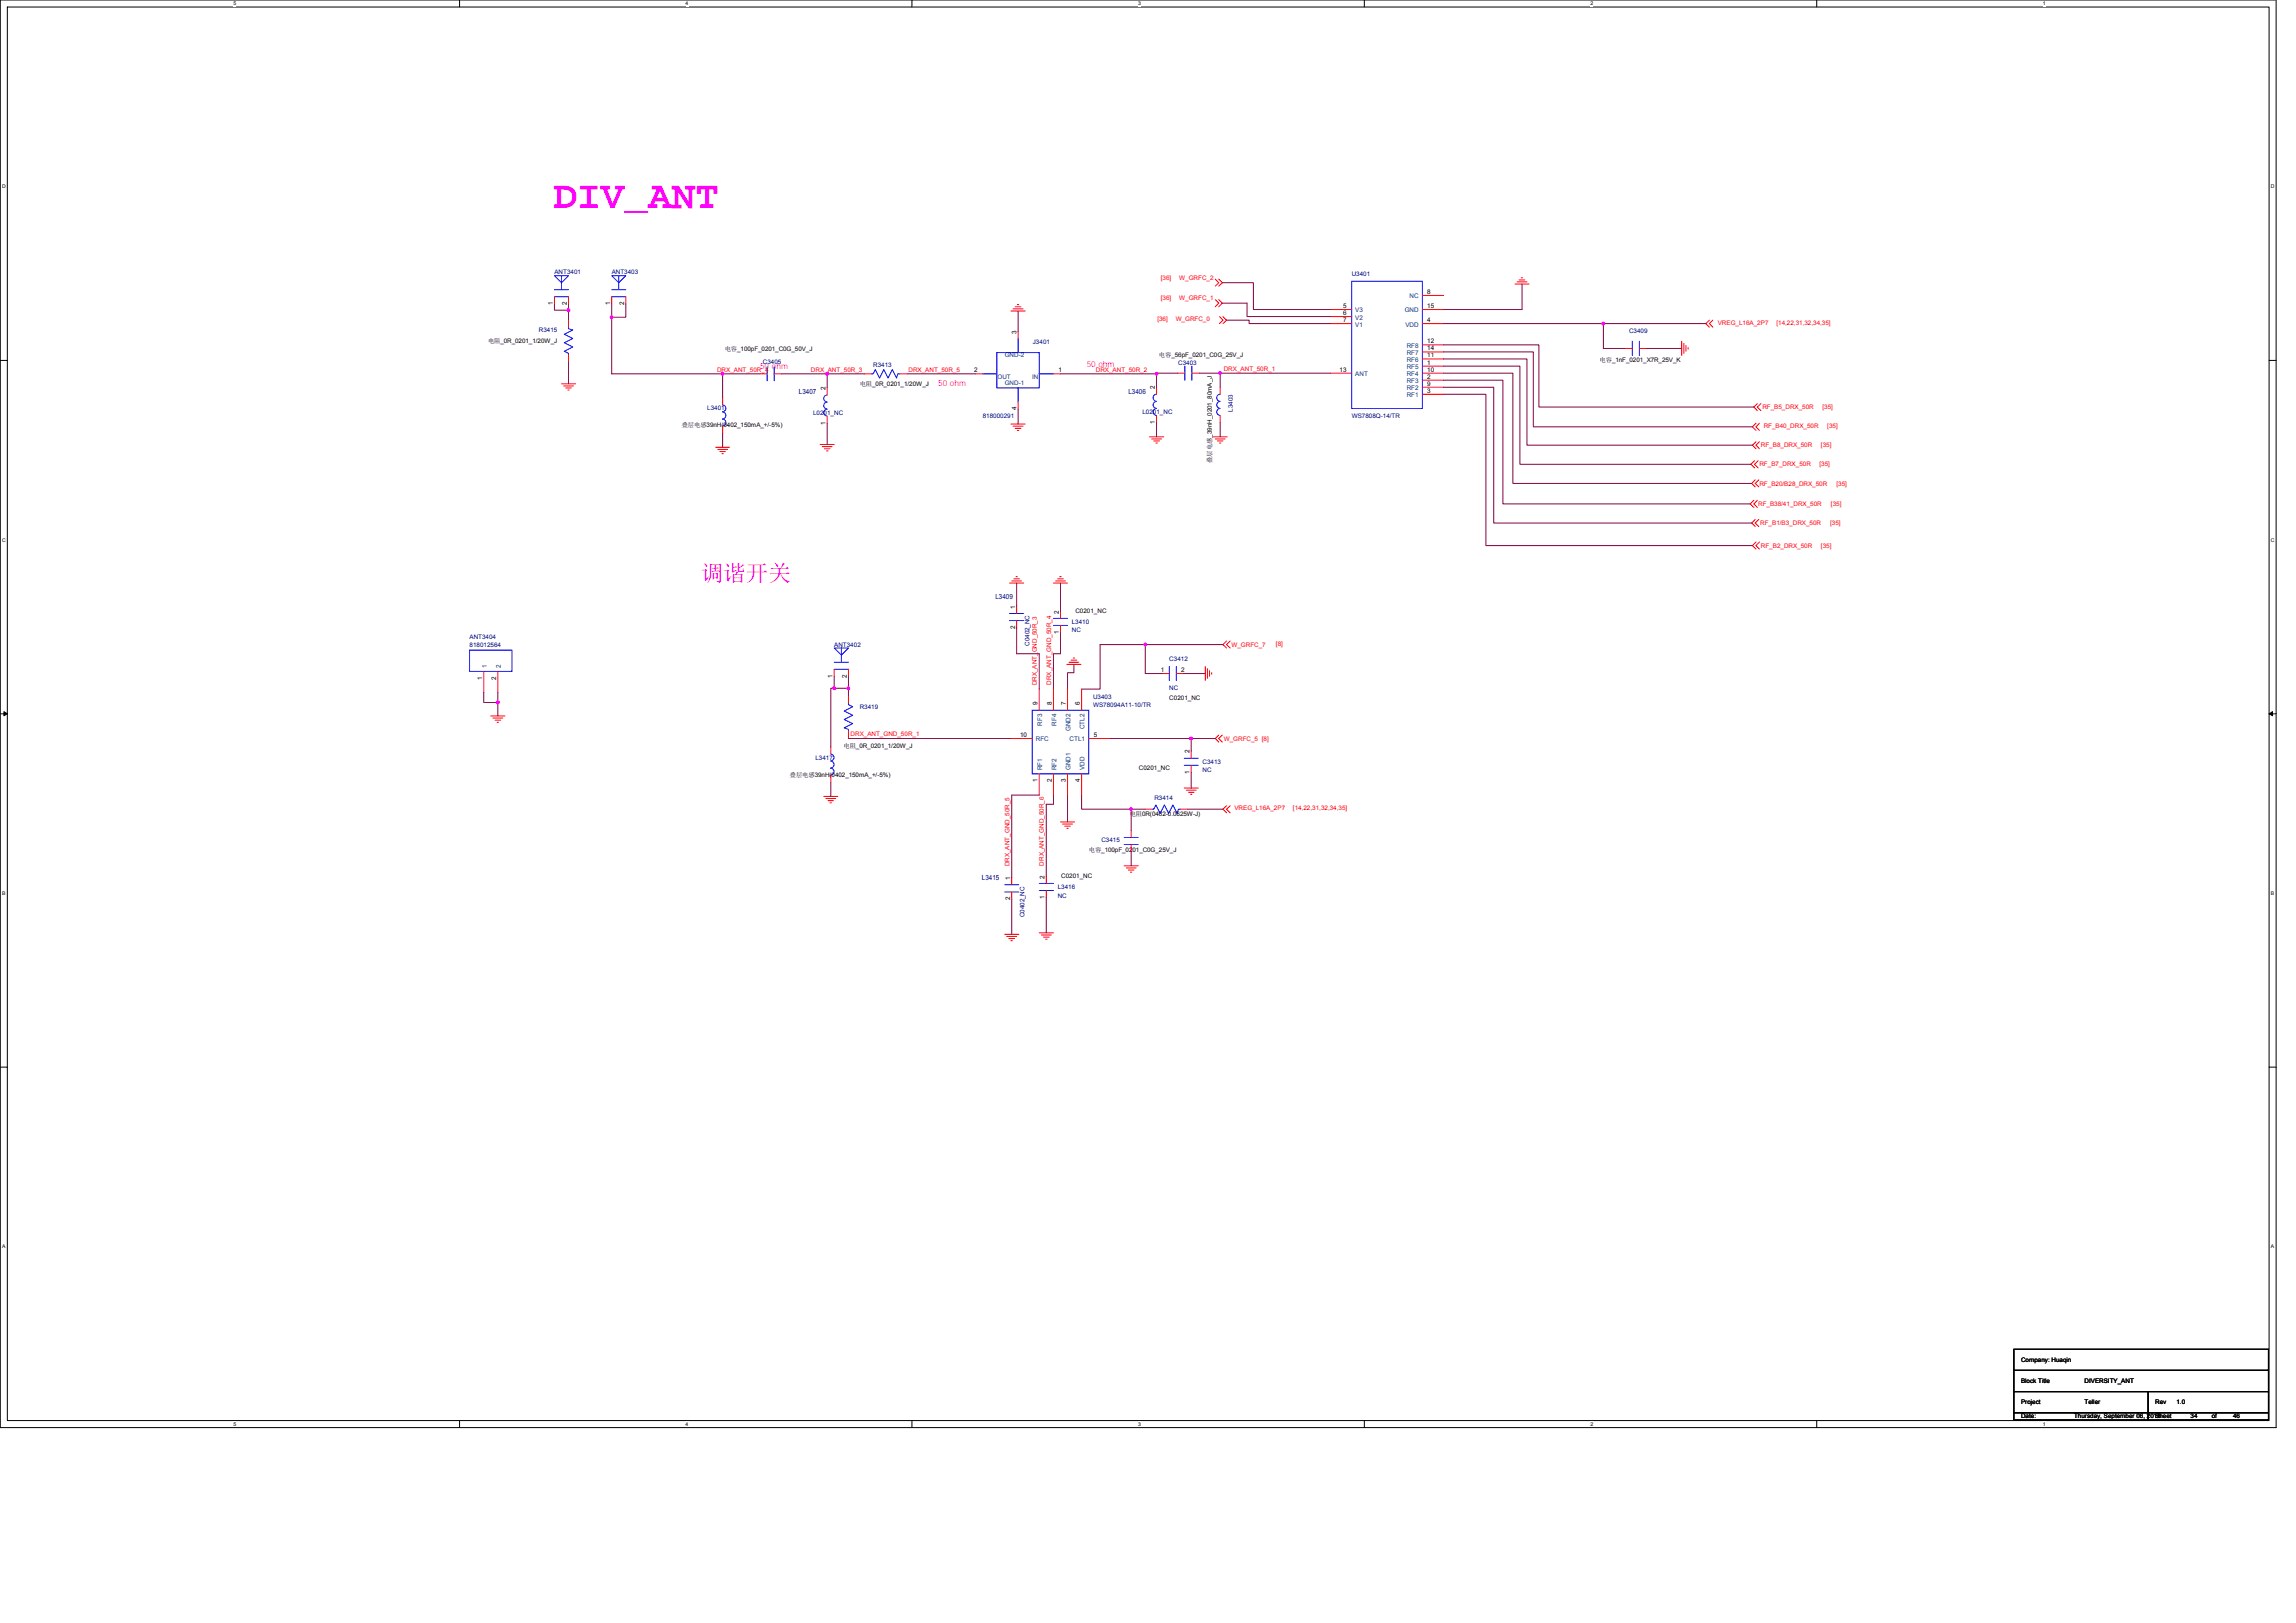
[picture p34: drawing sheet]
<svg xmlns="http://www.w3.org/2000/svg" width="297mm" height="210mm" viewBox="0 0 297 210" stroke-linecap="round" stroke-linejoin="round" font-family="sans-serif">
<defs><g id="words">
<text font-size="5.1" fill="#f0f" x="71.6" y="26.9">DIV_ANT</text>
<text font-size="2.9" fill="#f0f" x="90.7" y="75.2">调谐开关</text>
<g font-size="1.1" fill="#f0f">
<text x="98.3" y="47.7">50 ohm</text>
<text x="140.6" y="47.4">50 ohm</text>
<text x="121.4" y="49.9">50 ohm</text>
</g>
<g font-size=".9" fill="#000080">
<text x="103.4" y="51">L3407</text>
<text x="146" y="50.9">L3406</text>
<text x="128.8" y="77.4">L3409</text>
<text x="127" y="113.8">L3415</text>
</g>
<g font-size=".8" fill="#000080">
<text x="71.7" y="35.5">ANT3401</text>
<text x="79.1" y="35.5">ANT3403</text>
<text x="174.9" y="35.7">U3401</text>
<text x="69.7" y="43">R3415</text>
<text x="98.7" y="47.1">C3405</text>
<text x="113" y="47.4">R3413</text>
<text x="133.6" y="44.5">J3401</text>
<text x="152.4" y="47.2">C3403</text>
<text x="210.8" y="43.1">C3409</text>
<text x="91.5" y="53.1">L3401</text>
<text x="105.2" y="53.7">L0201_NC</text>
<text x="147.8" y="53.6">L0201_NC</text>
<text x="159.5" y="53.3" transform="rotate(-90 159.5 53.3)">L3403</text>
<text x="127.1" y="54.1">818000291</text>
<text x="174.9" y="54.1">WS7808Q-14/TR</text>
<text x="60.7" y="82.7">ANT3404</text>
<text x="60.7" y="83.7">818012564</text>
<text x="107.9" y="83.7">ANT3402</text>
<text x="133.2" y="83.6" transform="rotate(-90 133.2 83.6)">C0402_NC</text>
<text x="138.7" y="80.7">L3410</text>
<text x="138.7" y="81.8">NC</text>
<text x="151.3" y="85.6">C3412</text>
<text x="151.3" y="89.3">NC</text>
<text x="111.2" y="91.7">R3419</text>
<text x="141.4" y="90.4">U3403</text>
<text x="141.4" y="91.5">WS78094A11-10/TR</text>
<text x="105.5" y="98.3">L3417</text>
<text x="155.6" y="98.8">C3413</text>
<text x="155.6" y="99.9">NC</text>
<text x="149.3" y="103.5">R3414</text>
<text x="142.5" y="109">C3415</text>
<text x="132.5" y="118.7" transform="rotate(-90 132.5 118.7)">C0402_NC</text>
<text x="136.8" y="115">L3416</text>
<text x="136.8" y="116.1">NC</text>
</g>
<g font-size=".8">
<text x="71.5" y="39.5" transform="rotate(-90 71.5 39.5)">1</text>
<text x="73.3" y="39.5" transform="rotate(-90 73.3 39.5)">2</text>
<text x="78.9" y="39.5" transform="rotate(-90 78.9 39.5)">1</text>
<text x="80.7" y="39.5" transform="rotate(-90 80.7 39.5)">2</text>
<text x="173.8" y="39.8">5</text>
<text x="173.8" y="40.7">6</text>
<text x="173.8" y="41.7">7</text>
<text x="184.7" y="41.7">4</text>
<text x="184.7" y="38">8</text>
<text x="184.7" y="39.8">15</text>
<text x="63.1" y="44.3">电阻_0R_0201_1/20W_J</text>
<text x="93.8" y="45.4">电容_100pF_0201_C0G_50V_J</text>
<text x="131.5" y="43.2" transform="rotate(-90 131.5 43.2)">3</text>
<text x="149.9" y="46.2">电容_56pF_0201_C0G_25V_J</text>
<text x="184.7" y="47.2">1</text>
<text x="184.7" y="46.2">11</text>
<text x="184.7" y="44.4">12</text>
<text x="184.7" y="45.3">14</text>
<text x="206.9" y="46.9">电容_1nF_0201_X7R_25V_K</text>
<text x="106.8" y="50.5" transform="rotate(-90 106.8 50.5)">2</text>
<text x="111.2" y="50">电阻_0R_0201_1/20W_J</text>
<text x="126" y="48.2">2</text>
<text x="131.5" y="53.1" transform="rotate(-90 131.5 53.1)">4</text>
<text x="136.9" y="48.2">1</text>
<text x="149.4" y="50.4" transform="rotate(-90 149.4 50.4)">2</text>
<text x="173.3" y="48.1">13</text>
<text x="184.7" y="49">2</text>
<text x="184.7" y="50.8">3</text>
<text x="184.7" y="49.9">9</text>
<text x="184.7" y="48.1">10</text>
<text x="88.2" y="55.3">叠层电感39nH(0402_150mA_+/-5%)</text>
<text x="106.8" y="54.9" transform="rotate(-90 106.8 54.9)">1</text>
<text x="149.4" y="54.8" transform="rotate(-90 149.4 54.8)">1</text>
<text x="156.8" y="59.9" transform="rotate(-90 156.8 59.9)">叠层电感_39nH_0201_80mA_J</text>
<text x="131.3" y="81.4" transform="rotate(-90 131.3 81.4)">2</text>
<text x="131.3" y="78.7" transform="rotate(-90 131.3 78.7)">1</text>
<text x="137" y="82" transform="rotate(-90 137 82)">1</text>
<text x="137" y="79.4" transform="rotate(-90 137 79.4)">2</text>
<text x="139.1" y="79.4">C0201_NC</text>
<text x="62.4" y="87.9" transform="rotate(-90 62.4 87.9)">1</text>
<text x="64.2" y="87.9" transform="rotate(-90 64.2 87.9)">2</text>
<text x="107.7" y="87.7" transform="rotate(-90 107.7 87.7)">1</text>
<text x="109.6" y="87.7" transform="rotate(-90 109.6 87.7)">2</text>
<text x="150.2" y="86.9">1</text>
<text x="152.8" y="86.9">2</text>
<text x="132" y="95.3">10</text>
<text x="134.2" y="91.2" transform="rotate(-90 134.2 91.2)">9</text>
<text x="136.1" y="91.2" transform="rotate(-90 136.1 91.2)">8</text>
<text x="137.9" y="91.2" transform="rotate(-90 137.9 91.2)">7</text>
<text x="139.7" y="91.2" transform="rotate(-90 139.7 91.2)">6</text>
<text x="141.5" y="95.3">5</text>
<text x="151.3" y="90.5">C0201_NC</text>
<text x="102.2" y="100.5">叠层电感39nH(0402_150mA_+/-5%)</text>
<text x="109.1" y="96.7">电阻_0R_0201_1/20W_J</text>
<text x="134.2" y="101.2" transform="rotate(-90 134.2 101.2)">1</text>
<text x="136.1" y="101.2" transform="rotate(-90 136.1 101.2)">2</text>
<text x="137.9" y="101.2" transform="rotate(-90 137.9 101.2)">3</text>
<text x="139.7" y="101.2" transform="rotate(-90 139.7 101.2)">4</text>
<text x="147.3" y="99.7">C0201_NC</text>
<text x="153.9" y="100.1" transform="rotate(-90 153.9 100.1)">1</text>
<text x="153.9" y="97.5" transform="rotate(-90 153.9 97.5)">2</text>
<text x="146.2" y="105.6">电阻0R(0402-0.0625W-J)</text>
<text x="130.7" y="113.8" transform="rotate(-90 130.7 113.8)">1</text>
<text x="135.1" y="113.7" transform="rotate(-90 135.1 113.7)">2</text>
<text x="137.3" y="113.6">C0201_NC</text>
<text x="140.9" y="110.3">电容_100pF_0201_C0G_25V_J</text>
<text x="130.7" y="116.5" transform="rotate(-90 130.7 116.5)">2</text>
<text x="135.1" y="116.3" transform="rotate(-90 135.1 116.3)">1</text>
<text x="261.5" y="178.9">Block Title</text>
<text x="261.5" y="176.2">Company: Huaqin</text>
<text x="269.7" y="178.9">DIVERSITY_ANT</text>
<text x="261.5" y="181.7">Project</text>
<text x="261.5" y="183.5">Date:</text>
<text x="268.3" y="183.5">Thursday, September 06, 2018</text>
<text x="269.7" y="181.7">Teller</text>
<text x="278.8" y="181.7">Rev</text>
<text x="278.8" y="183.5">Sheet</text>
<text x="281.6" y="181.7">1.0</text>
<text x="283.4" y="183.5">34</text>
<text x="286.1" y="183.5">of</text>
<text x="288.9" y="183.5">46</text>
</g>
<g font-size=".8" fill="#f00">
<text x="149.7" y="41.5">[36]</text>
<text x="150.2" y="38.8">[36]</text>
<text x="150.2" y="36.2">[36]</text>
<text x="152.1" y="41.5">W_GRFC_0</text>
<text x="152.6" y="38.8">W_GRFC_1</text>
<text x="152.6" y="36.2">W_GRFC_2</text>
<text x="158.3" y="48">DRX_ANT_50R_1</text>
<text x="222.2" y="42">VREG_L16A_2P7</text>
<text x="229.8" y="42">[14,22,31,32,34,35]</text>
<text x="92.8" y="48.1">DRX_ANT_50R_4</text>
<text x="104.9" y="48.1">DRX_ANT_50R_3</text>
<text x="117.5" y="48.1">DRX_ANT_50R_5</text>
<text x="141.8" y="48.1">DRX_ANT_50R_2</text>
<text x="228" y="52.9">RF_B5_DRX_50R</text>
<text x="235.8" y="52.9">[35]</text>
<text x="227.8" y="57.9">RF_B8_DRX_50R</text>
<text x="228.2" y="55.4">RF_B40_DRX_50R</text>
<text x="235.6" y="57.9">[35]</text>
<text x="236.4" y="55.4">[35]</text>
<text x="227.5" y="65.4">RF_B38/41_DRX_50R</text>
<text x="227.6" y="62.9">RF_B20/B28_DRX_50R</text>
<text x="227.6" y="60.3">RF_B7_DRX_50R</text>
<text x="235.4" y="60.3">[35]</text>
<text x="236.9" y="65.4">[35]</text>
<text x="237.6" y="62.9">[35]</text>
<text x="227.7" y="67.9">RF_B1/B3_DRX_50R</text>
<text x="227.8" y="70.8">RF_B2_DRX_50R</text>
<text x="235.6" y="70.8">[35]</text>
<text x="236.8" y="67.9">[35]</text>
<text x="159.3" y="83.7">W_GRFC_7</text>
<text x="165.1" y="83.6">[8]</text>
<text x="134.2" y="88.7" transform="rotate(-90 134.2 88.7)">DRX_ANT_GND_50R_3</text>
<text x="136" y="88.6" transform="rotate(-90 136 88.6)">DRX_ANT_GND_50R_4</text>
<text x="110" y="95.2">DRX_ANT_GND_50R_1</text>
<text x="158.3" y="95.8">W_GRFC_5 [8]</text>
<text x="159.7" y="104.8">VREG_L16A_2P7</text>
<text x="167.3" y="104.8">[14,22,31,32,34,35]</text>
<text x="130.6" y="112.1" transform="rotate(-90 130.6 112.1)">DRX_ANT_GND_50R_5</text>
<text x="135.1" y="112" transform="rotate(-90 135.1 112)">DRX_ANT_GND_50R_6</text>
</g>
<g font-size=".8" fill="#004080">
<text x="175.3" y="40.4">V3</text>
<text x="175.3" y="41.3">V2</text>
<text x="181.7" y="40.4">GND</text>
<text x="182.4" y="38.6">NC</text>
<text x="130" y="46.2">GND-2</text>
<text x="175.3" y="42.2">V1</text>
<text x="181.8" y="42.2">VDD</text>
<text x="182" y="47.8">RF5</text>
<text x="182" y="46.8">RF6</text>
<text x="182" y="45">RF8</text>
<text x="182" y="45.9">RF7</text>
<text x="129" y="49.1">OUT</text>
<text x="130" y="49.8">GND-1</text>
<text x="133.5" y="49.1">IN</text>
<text x="175.3" y="48.7">ANT</text>
<text x="182" y="49.6">RF3</text>
<text x="182" y="51.4">RF1</text>
<text x="182" y="50.5">RF2</text>
<text x="182" y="48.7">RF4</text>
<text x="63" y="86.4" transform="rotate(-90 63 86.4)">1</text>
<text x="64.8" y="86.4" transform="rotate(-90 64.8 86.4)">2</text>
<text x="134" y="95.9">RFC</text>
<text x="134.8" y="93.9" transform="rotate(-90 134.8 93.9)">RF3</text>
<text x="136.7" y="93.9" transform="rotate(-90 136.7 93.9)">RF4</text>
<text x="138.4" y="95.9">CTL1</text>
<text x="138.5" y="94.6" transform="rotate(-90 138.5 94.6)">GND2</text>
<text x="140.3" y="94.3" transform="rotate(-90 140.3 94.3)">CTL2</text>
<text x="134.8" y="99.7" transform="rotate(-90 134.8 99.7)">RF1</text>
<text x="136.7" y="99.7" transform="rotate(-90 136.7 99.7)">RF2</text>
<text x="138.5" y="99.7" transform="rotate(-90 138.5 99.7)">GND1</text>
<text x="140.3" y="99.7" transform="rotate(-90 140.3 99.7)">VDD</text>
</g>
<g font-size=".7">
<text x="30.2" y=".7">5</text>
<text x="88.7" y=".7">4</text>
<text x="147.2" y=".7">3</text>
<text x="205.8" y=".7">2</text>
<text x="264.3" y=".7">1</text>
<text x=".3" y="24.4">D</text>
<text x="293.8" y="24.4">D</text>
<text x=".3" y="70.1">C</text>
<text x="293.8" y="70.1">C</text>
<text x=".3" y="115.8">B</text>
<text x="293.8" y="115.8">B</text>
<text x=".3" y="161.5">A</text>
<text x="293.8" y="161.5">A</text>
<text x="30.2" y="184.5">5</text>
<text x="88.7" y="184.5">4</text>
<text x="147.2" y="184.5">3</text>
<text x="205.8" y="184.5">2</text>
<text x="264.3" y="184.5">1</text>
</g>
</g></defs>
<path d="M0 0h294.5v184.7h-294.5zM.9 .9h292.7v182.9h-292.7z" fill="none" stroke="#000" stroke-width=".13"/>
<g fill="#fff">
<path d="M30.2 .1h.4v.7h-.4z"/>
<path d="M30.2 183.9h.4v.7h-.4z"/>
</g>
<path d="M59.5 0v.9M59.5 183.8v.9" fill="none" stroke="#000" stroke-width=".13"/>
<g fill="#fff">
<path d="M88.7 .1h.4v.7h-.4z"/>
<path d="M88.7 183.9h.4v.7h-.4z"/>
</g>
<path d="M118 0v.9M118 183.8v.9" fill="none" stroke="#000" stroke-width=".13"/>
<g fill="#fff">
<path d="M147.2 .1h.4v.7h-.4z"/>
<path d="M147.2 183.9h.4v.7h-.4z"/>
</g>
<path d="M176.5 0v.9M176.5 183.8v.9" fill="none" stroke="#000" stroke-width=".13"/>
<g fill="#fff">
<path d="M205.8 .1h.3v.7h-.3z"/>
<path d="M205.8 183.9h.3v.7h-.3z"/>
</g>
<path d="M235 0v.9M235 183.8v.9" fill="none" stroke="#000" stroke-width=".13"/>
<g fill="#fff">
<path d="M264.3 .1h.3v.7h-.3z"/>
<path d="M264.3 183.9h.3v.7h-.3z"/>
<path d="M.3 23.8h.4v.7h-.4z"/>
<path d="M293.8 23.8h.5v.7h-.5z"/>
<path d="M.3 69.5h.4v.7h-.4z"/>
<path d="M293.8 69.5h.5v.7h-.5z"/>
</g>
<path d="M0 46.6h.9M293.6 46.6h.9" fill="none" stroke="#000" stroke-width=".13"/>
<g fill="#fff">
<path d="M.3 115.2h.4v.8h-.4z"/>
<path d="M293.8 115.2h.4v.8h-.4z"/>
</g>
<path d="M0 92.4h.9M293.6 92.4h.9" fill="none" stroke="#000" stroke-width=".13"/>
<path d="M.5 92.1l.4 .3-.4 .2zM293.6 92.4l.4-.3v.5z" fill="#000" stroke="#000" stroke-width=".13"/>
<g fill="#fff">
<path d="M.3 160.9h.4v.8h-.4z"/>
<path d="M293.8 160.9h.4v.8h-.4z"/>
</g>
<path d="M0 138.1h.9M293.6 138.1h.9M260.5 174.6h33v2.7h-33zM260.5 177.3h33v2.7h-33zM260.5 180h17.4v2.8h-17.4zM260.5 182.8h17.4v.9h-17.4zM277.9 182.8h15.6v.9h-15.6zM277.9 180h15.6v2.8h-15.6z" fill="none" stroke="#000" stroke-width=".13"/>
<g fill="none" stroke="#f00" stroke-width=".13">
<path d="M71.7 38.4v.9M73.6 38.4v.9M79.1 38.4v.9M81 38.4v.9M131.1 40h1.3M131.3 39.7h.8M131.6 39.4h.2M157.2 38.8l.5 .4-.5 .5M157.2 36.1l.5 .5-.5 .4M157.7 38.8l.4 .4-.4 .5M157.7 36.1l.4 .5-.4 .4M184 38.2h2.7"/>
<path d="M196 36.7h1.8M196.3 36.5h1.2M196.5 36.2h.8M196.8 35.9h.2M72.6 49.7h1.9M72.9 49.9h1.3M73.2 50.2h.7M73.5 50.5h.1M73.6 45.9v.9M73.6 41.3v.9M92.6 57.9h1.8M92.9 58.1h1.2"/>
<path d="M93.1 58.4h.7M93.4 58.7h.2M93.5 55.1v.9M93.5 51.5v.9M98.3 48.4h.9M100.2 48.4h.9M106.1 57.5h1.8M106.4 57.8h1.3M106.7 58.1h.7M106.9 58.3h.2M107 53.8v1M107 50.2v.9"/>
<path d="M111.9 48.4h.9M116.4 48.4h.9M126.2 48.4h.9M130.8 54.9h1.8M130.8 40.2h1.8M131.1 55.1h1.3M131.3 55.4h.8M131.6 55.7h.2M131.7 42.9v.9M131.7 52v.9M136.3 48.4h.9M148.7 56.5h1.9"/>
<path d="M149 56.8h1.3M149.3 57h.7M149.5 57.3h.2M149.6 53.8v.9M149.6 50.1v.9M152.4 48.3h.9M154.2 48.3h.9M156.9 56.5h1.9M157.2 56.8h1.3M157.5 57h.7M157.8 41l.4 .4-.4 .5M157.8 57.3h.1"/>
<path d="M157.9 53.8v.9M157.9 50.1v.9M158.2 41l.5 .4-.5 .5M172.1 40h2.8M172.1 41h2.8M172.1 41.9h2.8M172.1 48.3h2.8M184 47.4h2.7M184 49.2h2.7M184 51h2.7M184 41.9h2.7M184 50.1h2.7"/>
<path d="M184 48.3h2.7M184 46.4h2.7M184 44.6h2.7M184 45.5h2.7M184 40h2.7M210.2 45.1h1M212.1 45.1h.9M217.6 44.2v1.8M217.8 44.4v1.3M218.1 44.7v.7M218.4 45v.2M221.1 41.4l-.4 .5 .4 .4"/>
<path d="M221.6 41.4l-.5 .5 .5 .4M227 59.6l-.5 .5 .5 .4M227.2 54.8l-.5 .4 .5 .5M227.2 57.1l-.5 .5 .5 .5M227.3 52.2l-.4 .5 .4 .4M227.5 59.6l-.5 .5 .5 .4M227.6 54.8l-.4 .4 .4 .5M227.6 57.1l-.4 .5 .4 .5M227.8 52.2l-.5 .5 .5 .4M130.6 75.4h1.8M130.9 75.2h1.3M131.2 74.9h.7"/>
<path d="M131.4 74.6h.2M131.5 78.4v1M136.3 75.4h1.8M136.6 75.2h1.2M136.8 74.9h.8M137.1 74.6h.2M137.2 79.1v.9M226.9 64.7l-.5 .5 .5 .5M227.1 62.1l-.5 .4 .5 .5M227.1 67.2l-.5 .5 .5 .4M227.2 70.1l-.5 .5 .5 .4M227.3 64.7l-.4 .5 .4 .5"/>
<path d="M227.5 62.1l-.4 .4 .4 .5M227.5 67.2l-.4 .5 .4 .4M227.6 70.1l-.4 .5 .4 .4M62.6 86.9v2.7M63.5 92.6h1.8M63.8 92.9h1.2M64 93.2h.8M64.3 93.5h.2M64.4 86.9v2.7M107.5 96.6v1M107.9 86.6v.9M109.8 90.1v.9"/>
<path d="M109.8 94.6v.9M109.8 86.6v.9M130.8 95.5h2.7M131.5 80.3v.9M134.4 89.2v2.7M136.3 89.2v2.7M137.2 80.9v.9M138 86h1.8M138.1 89.2v2.7M138.3 85.7h1.3M138.6 85.4h.7M138.9 85.1h.1"/>
<path d="M139.9 89.2v2.7M140.9 95.5h2.7M150.4 87.1h.9M152.2 87.1h.9M154.1 99v.9M154.1 97.2v.9M155.9 86.2v1.9M156.2 86.5v1.3M156.5 86.8v.7M156.8 87v.2M157.7 95.1l-.5 .4 .5 .5M158.1 95.1l-.4 .4 .4 .5"/>
<path d="M158.7 82.9l-.5 .5 .5 .4M159.1 82.9l-.4 .5 .4 .4M106.6 103h1.8M106.8 103.3h1.3M107.1 103.6h.7M107.4 103.9h.2M107.5 100.3v.9M130.9 113.6v.9M130.9 115.4v.9M134.4 100.1v2.8M135.4 115.2v.9M135.4 113.4v.9"/>
<path d="M136.3 100.1v2.8M137.2 106.3h1.8M137.5 106.6h1.2M137.7 106.9h.8M138 107.2h.2M138.1 100.1v2.8M139.9 100.1v2.8M145.4 112h1.9M145.7 112.3h1.3M146 112.6h.7M146.2 112.8h.2M146.3 107.4v1"/>
<path d="M146.3 109.3v.9M148.2 104.7h.9M152.7 104.7h.9M153.2 102h1.8M153.5 102.2h1.2M153.8 102.5h.7M154 102.8h.2M158.7 104.2l-.5 .5 .5 .5M159.1 104.2l-.4 .5 .4 .5M130 120.9h1.8M130.2 121.2h1.3M130.5 121.4h.8"/>
<path d="M130.8 121.7h.2M134.4 120.7h1.9M134.7 121h1.3M135 121.2h.7M135.3 121.5h.2"/>
</g>
<g fill="none" stroke="#00f" stroke-width=".13">
<path d="M71.7 35.7h1.9l-1 .9zM71.7 37.5h1.9M71.7 38.4h1.9M72.6 38.4h.1M72.6 35.7v.9M72.6 36.6v.9M79.1 35.7h1.9l-1 .9zM79.1 37.5h1.9M79.1 38.4h1.9M80 38.4h.1M80 35.7v.9M80 36.6v.9"/>
<path d="M174.9 36.4h9.1v16.5h-9.1zM73.6 42.2h.1M73.6 45.9h.1M73.6 42.2v.3l.5 .2-1.1 .5 1.1 .6-1.1 .5 1.1 .6-1.1 .5 .6 .3v.2M93.5 54.2a.44 .44 0 0 1 .4 .5 .44 .44 0 0 1-.4 .4M93.5 53.3a.46 .46 0 0 1 .4 .5 .46 .46 0 0 1-.4 .4M93.5 52.4a.44 .44 0 0 1 .4 .4 .44 .44 0 0 1-.4 .5M93.5 52.4h.1M93.5 55.1h.1M99.2 48.4h.1M99.2 47.5v1.8M100.2 47.5v1.8"/>
<path d="M100.2 48.4h.1M107 52.9a.45 .45 0 0 0-.4 .5 .45 .45 0 0 0 .4 .4M107 52a.45 .45 0 0 0-.4 .5 .45 .45 0 0 0 .4 .4M107 51.1a.45 .45 0 0 0-.4 .5 .45 .45 0 0 0 .4 .4M107 51.1h.1M107 53.8h.1M112.8 48.4h.1M112.8 48.4h.2l.2-.6 .6 1.1 .5-1.1 .6 1.1 .5-1.1 .6 1.1 .2-.5h.2M116.4 48.4h.1M127.1 48.4h1.9M129 45.6h5.4v4.6h-5.4zM131.7 43.8v1.8"/>
<path d="M131.7 50.2v1.8M134.4 48.4h1.9M149.6 52.9a.45 .45 0 0 0-.4 .4 .45 .45 0 0 0 .4 .4M149.6 51.9a.45 .45 0 0 0-.4 .5 .45 .45 0 0 0 .4 .4M149.6 51a.46 .46 0 0 0-.4 .5 .46 .46 0 0 0 .4 .4M149.6 51h.1M149.6 53.8h.1M153.3 48.3h.1M153.3 47.4v1.8M154.2 47.4v1.8M154.2 48.3h.1M157.8 52.9a.45 .45 0 0 0-.4 .4 .45 .45 0 0 0 .4 .4"/>
<path d="M157.8 51.9a.45 .45 0 0 0-.4 .5 .45 .45 0 0 0 .4 .4M157.8 51a.46 .46 0 0 0-.4 .5 .46 .46 0 0 0 .4 .4M157.9 51h.1M157.9 53.8h.1M211.2 45.1h.1M211.2 44.2v1.8M212.1 44.2v1.8M212.1 45.1h.1M130.6 79.4h1.8M131.5 79.4h.1M60.7 84.1h5.5v2.8h-5.5zM107.5 97.6a.46 .46 0 0 1 .4 .4 .46 .46 0 0 1-.4 .5 .47 .47 0 0 1 .4 .4 .47 .47 0 0 1-.4 .5 .44 .44 0 0 1 .4 .4 .44 .44 0 0 1-.4 .5"/>
<path d="M107.5 97.6h.1M107.9 85.7h1.9M107.9 86.6h1.9M107.9 83.8h1.9l-.9 1zM108.9 86.6h.1M108.9 83.8v1M108.9 84.8v.9M109.8 94.6h.1M109.8 91h.1M109.8 91v.2l.5 .2-1.1 .6 1.1 .5-1.1 .6 1.1 .5-1.1 .6 .6 .2v.2M130.6 80.3h1.8M131.5 80.3h.1"/>
<path d="M133.5 91.9h7.4v8.2h-7.4zM136.3 80.9h1.8M136.3 80h1.8M137.2 80.9h.1M137.2 80h.1M151.3 87.1h.1M151.3 86.2v1.9M152.2 86.2v1.9M152.2 87.1h.1M153.2 99h1.8M153.2 98.1h1.8M154.1 99h.1"/>
<path d="M154.1 98.1h.1M107.5 100.3h.1M130 114.5h1.8M130 115.4h1.8M130.9 114.5h.1M130.9 115.4h.1M134.4 115.2h1.9M134.4 114.3h1.9M135.4 115.2h.1M135.4 114.3h.1M145.4 108.4h1.9M145.4 109.3h1.9"/>
<path d="M146.3 108.4h.1M146.3 109.3h.1M149.1 104.7h.1M149.1 104.7h.2l.2-.6 .6 1.1 .5-1.1 .6 1.1 .5-1.1 .6 1.1 .2-.5h.2M152.7 104.7h.1"/>
</g>
<g fill="none" stroke="#800040" stroke-width=".13">
<path d="M71.7 39.3v.8h1.9M73.6 39.3v.8M79.1 39.3v1.7M81 39.3v1.7h-1.9M158.1 36.6h4.1v3.4h9.9M158.1 39.2h3.2v1.8h10.8M196.9 36.7v3.3h-10.1M73.6 46.8v2.9M73.6 40.1v1.2M79.1 41v7.4h14.4M93.5 48.4h4.8M93.5 56v1.9"/>
<path d="M93.5 48.4v3.1M101.1 48.4h5.9M107 48.4v1.8M107 48.4h4.9M107 54.8v2.7M117.3 48.4h8.9M131.7 52.9v2M131.7 40.2v2.7M137.2 48.4h12.4M149.6 48.4v1.7M149.6 54.7v1.8M152.4 48.3h-2.8v.1"/>
<path d="M155.1 48.3h2.8M157.9 54.7v1.8M157.9 48.3h14.2M157.9 48.3v1.8M158.7 41.4h2.9v.5h10.5M186.7 41.9h20.7M186.8 44.6h12.3v8.1h27.8M186.8 45.5h11.6v9.7h28.3M186.8 46.4h10.7v11.2h29.2M186.8 47.4h9.8v12.7h29.9M186.8 48.3h8.9v14.2h30.9M186.8 49.2h7.6v16h32"/>
<path d="M186.8 50.1h6.4v17.6h33.4M186.8 51h5.4v19.6h34.5M207.4 41.9h13.3M207.4 41.9v3.2h2.8M213 45.1h4.6M131.5 75.4v3M137.2 75.4v3.7M62.6 89.6v1.3h1.8v1.7M64.4 89.6v1.3M107.9 89h-.4v7.6M107.9 87.5v1.5M107.9 89h1.9"/>
<path d="M109.8 87.5v1.5M109.8 95.5h21M109.8 89v1.1M131.5 81.2v3.4h2.9v4.6M137.2 81.8v2.8h-.9v4.6M138.9 86v1h-.8v2.2M143.6 95.5h10.5M148.2 83.4h-5.9v5.8h-2.4M148.2 83.4h10M148.2 83.4v3.7h2.2M153.1 87.1h2.8M154.1 99.9v2.1"/>
<path d="M157.2 95.5h-3.1v1.7M107.5 101.2v1.8M130.9 116.3v4.6M134.4 102.9h-3.5v10.7M135.4 116.1v4.6M136.3 102.9v1.2h-.9v9.3M138.1 102.9v3.4M139.9 102.9v1.8h6.4M146.3 104.7h1.9M146.3 110.2v1.8M146.3 104.7v2.7M153.6 104.7h4.6"/>
</g>
<g fill="#f0f" stroke="#f0f" stroke-width=".13">
<path d="M149.5 48.2h.2v.3h-.2z" fill-rule="evenodd"/>
<path d="M157.7 48.1h.3v.3h-.3z" fill-rule="evenodd"/>
<path d="M106.9 48.2h.2v.3h-.2z" fill-rule="evenodd"/>
<path d="M93.3 48.2h.3v.3h-.3z" fill-rule="evenodd"/>
<path d="M154 95.4h.2v.3h-.2z" fill-rule="evenodd"/>
<path d="M64.3 90.7h.2v.3h-.2z" fill-rule="evenodd"/>
<path d="M73.4 40h.3v.2h-.3z" fill-rule="evenodd"/>
<path d="M149.5 48.2h.2v.3h-.2z" fill-rule="evenodd"/>
<path d="M157.7 48.1h.3v.3h-.3z" fill-rule="evenodd"/>
<path d="M106.9 48.2h.2v.3h-.2z" fill-rule="evenodd"/>
<path d="M93.3 48.2h.3v.3h-.3z" fill-rule="evenodd"/>
<path d="M154 95.4h.2v.3h-.2z" fill-rule="evenodd"/>
<path d="M64.3 90.7h.2v.3h-.2z" fill-rule="evenodd"/>
<path d="M73.4 40h.3v.2h-.3z" fill-rule="evenodd"/>
<circle cx="148.2" cy="83.4" r=".17"/>
<circle cx="146.3" cy="104.7" r=".17"/>
<circle cx="207.4" cy="41.9" r=".17"/>
<circle cx="107.9" cy="89" r=".17"/>
<circle cx="79.1" cy="41" r=".17"/>
<circle cx="109.7" cy="89" r=".17"/>
</g>
<use href="#words"/>
</svg>
